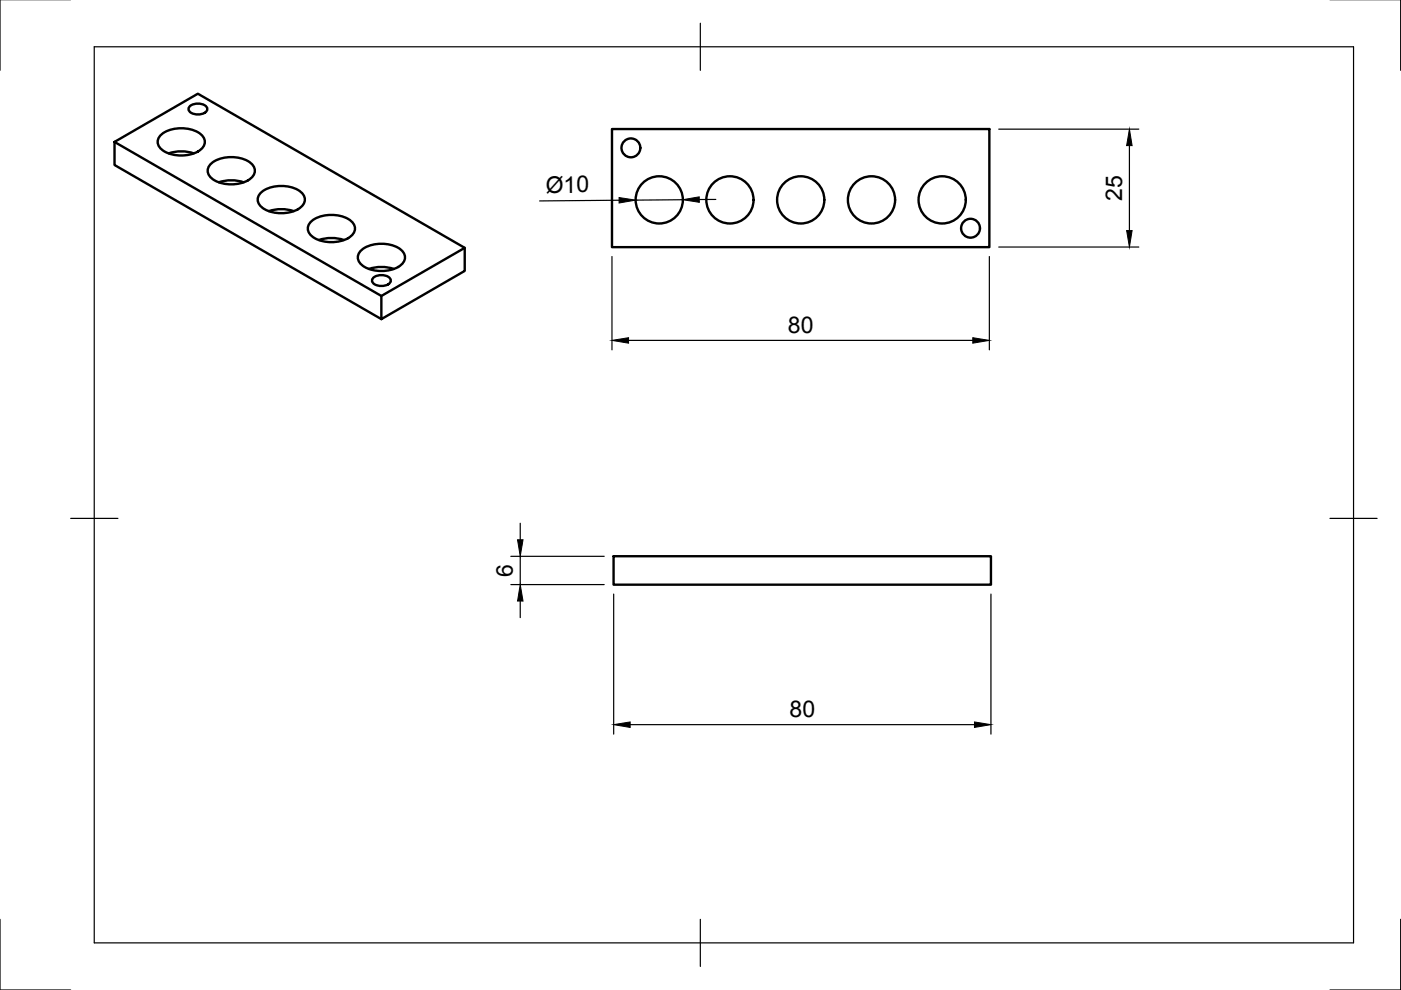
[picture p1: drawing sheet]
<svg xmlns="http://www.w3.org/2000/svg" width="297mm" height="210mm" viewBox="0 0 297 210" stroke-linecap="round" stroke-linejoin="round" font-family="sans-serif">
<defs><g id="words">
<g font-size="4.9">
<text x="115.7" y="40.8">Ø10</text>
<text x="237.9" y="42.6" transform="rotate(-90 237.9 42.6)">25</text>
<text x="167.1" y="70.6">80</text>
<text x="108.8" y="122.3" transform="rotate(-90 108.8 122.3)">6</text>
<text x="167.4" y="152.1">80</text>
</g>
</g></defs>
<!-- layer: Visible -->
<g fill="none" stroke="#000" stroke-width=".51">
<path d="M24.3 30.1v4.9l56.6 32.7v-4.9l-56.6-32.7 17.7-10.2 56.5 32.6v4.9l-17.6 10.3M34.2 28.5a7.4 7.4 0 0 1 8.4 0 2.07 2.07 0 0 1 .8 2 2.07 2.07 0 0 1-1.4 1.6 7.5 7.5 0 0 1-7.8-.4 1.94 1.94 0 0 1 0-3.2zM35.8 32.5a8.2 8.2 0 0 1 5.3 0M40.2 22.6a2.63 2.63 0 0 1 3.7 .3 1.63 1.63 0 0 1-1.9 1.4 1.63 1.63 0 0 1-2-1.4zM44.9 34.6a7.4 7.4 0 0 1 8.3 0 2.07 2.07 0 0 1 .8 2 2.07 2.07 0 0 1-1.4 1.6 7.5 7.5 0 0 1-7.7-.4 1.94 1.94 0 0 1 0-3.2zM46.4 38.7a8.2 8.2 0 0 1 5.3 0M129.8 27.4h80v25h-80zM55.5 40.7a7.4 7.4 0 0 1 8.3 0 2.07 2.07 0 0 1 .8 2 2.07 2.07 0 0 1-1.4 1.7 7.5 7.5 0 0 1-7.7-.5 1.94 1.94 0 0 1 0-3.2zM57 44.8a8.2 8.2 0 0 1 5.3 0M66.1 46.9a7.4 7.4 0 0 1 8.3 0 2.07 2.07 0 0 1 .8 2 2.07 2.07 0 0 1-1.4 1.6 7.5 7.5 0 0 1-7.7-.5 1.94 1.94 0 0 1 0-3.1zM67.6 50.9a8.2 8.2 0 0 1 5.3 0M76.7 53a7.4 7.4 0 0 1 8.3 0 2.07 2.07 0 0 1 .8 2 2.07 2.07 0 0 1-1.4 1.6 7.5 7.5 0 0 1-7.7-.4 1.94 1.94 0 0 1 0-3.2z"/>
<path d="M78.2 57a8.2 8.2 0 0 1 5.3 0M79.1 59a2.63 2.63 0 0 1 3.7 .3 1.63 1.63 0 0 1-1.9 1.3 1.63 1.63 0 0 1-2-1.3zM98.5 52.5l-17.6 10.3M130.1 117.9h80v6.1h-80z"/>
<circle cx="133.8" cy="31.4" r="2"/>
<circle cx="139.8" cy="42.4" r="5"/>
<circle cx="154.8" cy="42.4" r="5"/>
<circle cx="169.8" cy="42.4" r="5"/>
<circle cx="184.8" cy="42.4" r="5"/>
<circle cx="199.8" cy="42.4" r="5"/>
<circle cx="205.8" cy="48.4" r="2"/>
</g>
<!-- layer: Border -->
<path d="M0 -.1v15M297 -.1v15M20 9.9h267v190h-267zM148.5 4.9v10M15 109.9h10M282 109.9h10M0 194.9v15h15M148.5 194.9v10M297 194.9v15h-15" fill="none" stroke="#000" stroke-width=".25"/>
<!-- layer: Dimensions -->
<g fill="none" stroke="#000" stroke-width=".25">
<path d="M211.8 27.4h29.6M239.5 30.9v18M129.8 54.4v19.8M131.3 42.5l-16.9 .1M144.8 42.3l-10 .1M151.8 42.3h-3.5M209.8 54.4v19.8M211.8 52.4h29.6M133.3 72.2h72.9M108.3 118h19.8M110.3 110.9v3.5M110.3 118v5.9"/>
<path d="M108.3 123.9h19.8M110.3 127.4v3.6M130.1 126v29.7M210.1 126v29.7M133.6 153.6h73"/>
</g>
<path d="M239.5 27.4l.5 3.5h-1.1zM131.3 41.9l3.5 .5-3.5 .6zM144.8 42.3l3.5-.6v1.2zM238.9 48.9h1.1l-.5 3.5zM129.8 72.2l3.5-.6v1.2zM206.2 71.6l3.6 .6-3.6 .6zM109.7 114.4h1.2l-.6 3.6zM110.3 123.9l.6 3.5h-1.2zM130.1 153.6l3.5-.5v1.1zM206.6 153.1l3.5 .5-3.5 .6z" fill="#000" stroke="#000" stroke-width=".21"/>
<use href="#words"/>
</svg>
